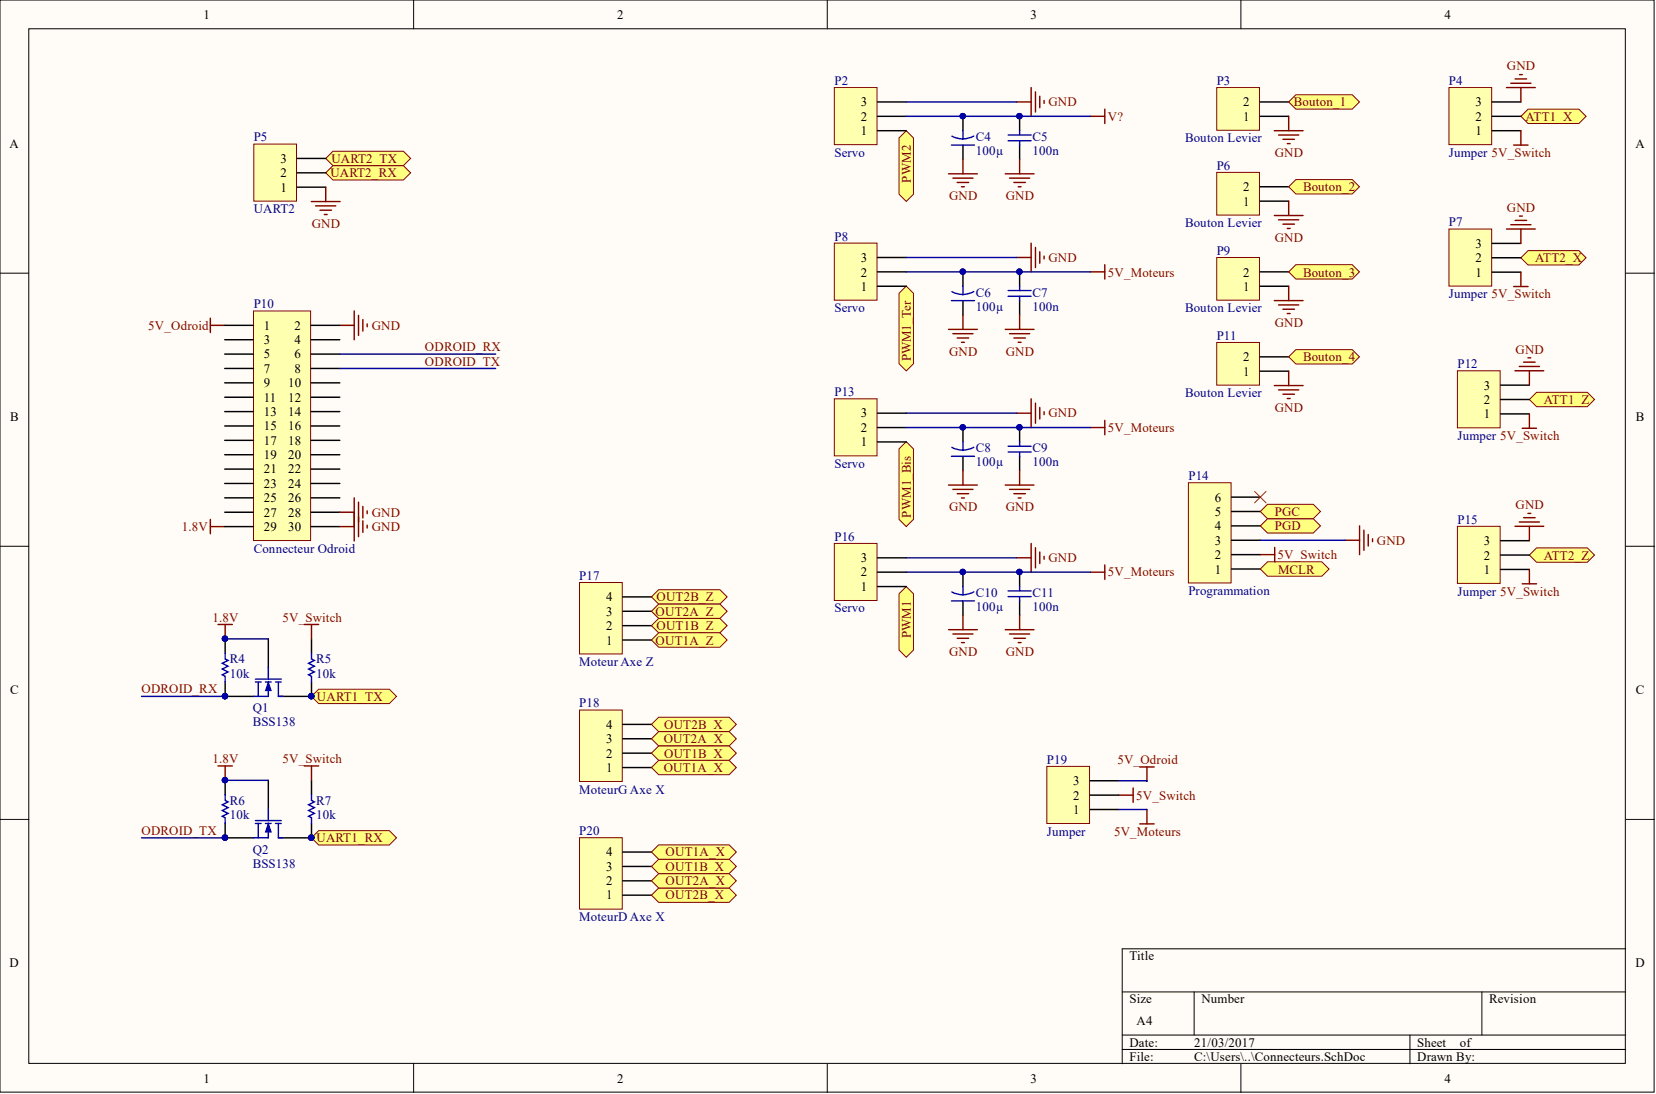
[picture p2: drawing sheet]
<svg xmlns="http://www.w3.org/2000/svg" width="292mm" height="193mm" viewBox="0 0 292 193" stroke-linecap="round" stroke-linejoin="round" font-family="sans-serif">
<defs><g id="words">
<g font-size="2.3">
<text x="35.9" y="3.3">1</text>
<text x="108.9" y="3.3">2</text>
<text x="181.8" y="3.3">3</text>
<text x="254.8" y="3.3">4</text>
<text x="151.8" y="23.8">1</text>
<text x="151.8" y="21.3">2</text>
<text x="151.8" y="18.8">3</text>
<text x="219.3" y="21.3">1</text>
<text x="219.3" y="18.8">2</text>
<text x="260.3" y="23.8">1</text>
<text x="260.3" y="21.3">2</text>
<text x="260.3" y="18.8">3</text>
<text x="1.7" y="26.1">A</text>
<text x="49.5" y="28.7">3</text>
<text x="288.5" y="26.1">A</text>
<text x="49.5" y="33.8">1</text>
<text x="49.5" y="31.3">2</text>
<text x="219.3" y="33.7">2</text>
<text x="219.3" y="36.3">1</text>
<text x="151.8" y="46.2">3</text>
<text x="260.3" y="46.2">2</text>
<text x="260.3" y="43.7">3</text>
<text x="151.8" y="51.3">1</text>
<text x="151.8" y="48.8">2</text>
<text x="219.3" y="51.3">1</text>
<text x="219.3" y="48.8">2</text>
<text x="260.3" y="48.8">1</text>
<text x="46.5" y="58.2">1</text>
<text x="51.9" y="58.2">2</text>
<text x="46.5" y="60.7">3</text>
<text x="46.5" y="63.2">5</text>
<text x="46.5" y="65.8">7</text>
<text x="51.9" y="60.7">4</text>
<text x="51.9" y="63.2">6</text>
<text x="51.9" y="65.8">8</text>
<text x="219.3" y="63.7">2</text>
<text x="46.5" y="68.3">9</text>
<text x="46.5" y="70.8">11</text>
<text x="50.8" y="68.3">10</text>
<text x="50.8" y="70.8">12</text>
<text x="219.3" y="66.3">1</text>
<text x="261.7" y="71.3">2</text>
<text x="261.7" y="68.7">3</text>
<text x="1.8" y="74.3">B</text>
<text x="46.5" y="73.4">13</text>
<text x="46.5" y="75.9">15</text>
<text x="50.8" y="73.4">14</text>
<text x="50.8" y="75.9">16</text>
<text x="151.8" y="76.2">2</text>
<text x="151.8" y="73.6">3</text>
<text x="261.7" y="73.8">1</text>
<text x="288.5" y="74.3">B</text>
<text x="46.5" y="78.4">17</text>
<text x="46.5" y="81">19</text>
<text x="46.5" y="83.5">21</text>
<text x="50.8" y="78.4">18</text>
<text x="50.8" y="81">20</text>
<text x="50.8" y="83.5">22</text>
<text x="151.8" y="78.7">1</text>
<text x="46.5" y="86">23</text>
<text x="46.5" y="88.6">25</text>
<text x="50.8" y="86">24</text>
<text x="50.8" y="88.6">26</text>
<text x="214.3" y="88.5">6</text>
<text x="46.5" y="91.1">27</text>
<text x="46.5" y="93.7">29</text>
<text x="50.8" y="91.1">28</text>
<text x="50.8" y="93.7">30</text>
<text x="214.3" y="93.6">4</text>
<text x="214.3" y="91">5</text>
<text x="151.8" y="101.7">2</text>
<text x="151.8" y="99.1">3</text>
<text x="214.3" y="101.2">1</text>
<text x="214.3" y="98.6">2</text>
<text x="214.3" y="96.1">3</text>
<text x="261.7" y="101.3">1</text>
<text x="261.7" y="98.7">2</text>
<text x="261.7" y="96.2">3</text>
<text x="106.9" y="106.1">4</text>
<text x="151.8" y="104.2">1</text>
<text x="106.9" y="113.7">1</text>
<text x="106.9" y="111.2">2</text>
<text x="106.9" y="108.6">3</text>
<text x="1.8" y="122.5">C</text>
<text x="288.5" y="122.5">C</text>
<text x="106.9" y="131.1">3</text>
<text x="106.9" y="128.6">4</text>
<text x="106.9" y="136.2">1</text>
<text x="106.9" y="133.6">2</text>
<text x="189.3" y="143.6">1</text>
<text x="189.3" y="141.1">2</text>
<text x="189.3" y="138.5">3</text>
<text x="106.9" y="153.6">3</text>
<text x="106.9" y="151">4</text>
<text x="106.9" y="158.7">1</text>
<text x="106.9" y="156.1">2</text>
<text x="1.7" y="170.7">D</text>
<text x="199.2" y="169.4">Title</text>
<text x="288.5" y="170.7">D</text>
<text x="199.2" y="177">Size</text>
<text x="211.9" y="177">Number</text>
<text x="262.7" y="177">Revision</text>
<text x="199.2" y="184.6">Date:</text>
<text x="200.5" y="180.8">A4</text>
<text x="210.6" y="184.6">21/03/2017</text>
<text x="250" y="184.6">Sheet</text>
<text x="257.5" y="184.6">of</text>
<text x="35.9" y="190.9">1</text>
<text x="108.9" y="190.9">2</text>
<text x="181.8" y="190.9">3</text>
<text x="199.2" y="187.1">File:</text>
<text x="210.6" y="187.1">C:\Users\..\Connecteurs.SchDoc</text>
<text x="250" y="187.1">Drawn By:</text>
<text x="254.8" y="190.9">4</text>
</g>
<g font-size="2.3" fill="#000080">
<text x="147.2" y="15">P2</text>
<text x="214.6" y="15">P3</text>
<text x="255.6" y="15">P4</text>
<text x="44.7" y="24.9">P5</text>
<text x="147.2" y="27.6">Servo</text>
<text x="172.1" y="27.4">100µ</text>
<text x="172.1" y="24.9">C4</text>
<text x="182.1" y="27.4">100n</text>
<text x="182.1" y="24.9">C5</text>
<text x="209" y="25">Bouton Levier</text>
<text x="214.6" y="29.9">P6</text>
<text x="255.6" y="27.6">Jumper 5V_Switch</text>
<text x="44.7" y="37.6">UART2</text>
<text x="209" y="40">Bouton Levier</text>
<text x="255.6" y="39.9">P7</text>
<text x="147.2" y="42.4">P8</text>
<text x="214.6" y="45">P9</text>
<text x="172.1" y="52.3">C6</text>
<text x="182.1" y="52.3">C7</text>
<text x="255.6" y="52.6">Jumper 5V_Switch</text>
<text x="44.7" y="54.4">P10</text>
<text x="147.2" y="55.1">Servo</text>
<text x="172.1" y="54.9">100µ</text>
<text x="182.1" y="54.9">100n</text>
<text x="209" y="55">Bouton Levier</text>
<text x="214.6" y="59.9">P11</text>
<text x="257.1" y="64.9">P12</text>
<text x="147.2" y="69.8">P13</text>
<text x="209" y="70">Bouton Levier</text>
<text x="257.1" y="77.6">Jumper 5V_Switch</text>
<text x="147.2" y="82.5">Servo</text>
<text x="172.1" y="82.2">100µ</text>
<text x="172.1" y="79.7">C8</text>
<text x="182.1" y="82.2">100n</text>
<text x="182.1" y="79.7">C9</text>
<text x="209.6" y="84.7">P14</text>
<text x="147.2" y="95.3">P16</text>
<text x="257.1" y="92.4">P15</text>
<text x="44.7" y="97.5">Connecteur Odroid</text>
<text x="102.2" y="102.3">P17</text>
<text x="172.1" y="107.8">100µ</text>
<text x="172.1" y="105.2">C10</text>
<text x="182.1" y="107.8">100n</text>
<text x="182.1" y="105.2">C11</text>
<text x="209.6" y="105">Programmation</text>
<text x="257.1" y="105.1">Jumper 5V_Switch</text>
<text x="147.2" y="108">Servo</text>
<text x="40.5" y="119.5">10k</text>
<text x="40.5" y="117">R4</text>
<text x="55.7" y="119.5">10k</text>
<text x="55.7" y="117">R5</text>
<text x="102.2" y="117.5">Moteur Axe Z</text>
<text x="44.6" y="125.6">Q1</text>
<text x="102.2" y="124.8">P18</text>
<text x="44.6" y="128.1">BSS138</text>
<text x="184.7" y="134.7">P19</text>
<text x="40.5" y="142">R6</text>
<text x="55.7" y="142">R7</text>
<text x="102.2" y="140">MoteurG Axe X</text>
<text x="40.5" y="144.5">10k</text>
<text x="55.7" y="144.5">10k</text>
<text x="102.2" y="147.2">P20</text>
<text x="184.7" y="147.4">Jumper</text>
<text x="44.6" y="150.6">Q2</text>
<text x="44.6" y="153.2">BSS138</text>
<text x="102.2" y="162.5">MoteurD Axe X</text>
</g>
<g font-size="2.3" fill="#800000">
<text x="265.8" y="12.4">GND</text>
<text x="184.9" y="18.8">GND</text>
<text x="195.4" y="21.3">V?</text>
<text x="228.2" y="18.8">Bouton_1</text>
<text x="269.1" y="21.3">ATT1_X</text>
<text x="58.5" y="28.7">UART2_TX</text>
<text x="224.8" y="27.6">GND</text>
<text x="58.3" y="31.3">UART2_RX</text>
<text x="160.6" y="32.2" transform="rotate(-90 160.6 32.2)">PWM2</text>
<text x="167.4" y="35.3">GND</text>
<text x="177.4" y="35.3">GND</text>
<text x="229.8" y="33.7">Bouton_2</text>
<text x="55" y="40.2">GND</text>
<text x="265.8" y="37.4">GND</text>
<text x="184.9" y="46.2">GND</text>
<text x="224.8" y="42.6">GND</text>
<text x="270.8" y="46.2">ATT2_X</text>
<text x="195.4" y="48.8">5V_Moteurs</text>
<text x="229.8" y="48.8">Bouton_3</text>
<text x="26.1" y="58.2">5V_Odroid</text>
<text x="65.6" y="58.2">GND</text>
<text x="224.8" y="57.6">GND</text>
<text x="74.9" y="62">ODROID_RX</text>
<text x="74.9" y="64.5">ODROID_TX</text>
<text x="160.6" y="63.7" transform="rotate(-90 160.6 63.7)">PWM1_Ter</text>
<text x="167.4" y="62.7">GND</text>
<text x="177.4" y="62.7">GND</text>
<text x="229.8" y="63.7">Bouton_4</text>
<text x="267.3" y="62.4">GND</text>
<text x="272.3" y="71.3">ATT1_Z</text>
<text x="184.9" y="73.6">GND</text>
<text x="195.4" y="76.2">5V_Moteurs</text>
<text x="224.8" y="72.6">GND</text>
<text x="267.3" y="89.9">GND</text>
<text x="32.1" y="93.7">1.8V</text>
<text x="65.6" y="93.7">GND</text>
<text x="65.6" y="91.1">GND</text>
<text x="160.6" y="91.3" transform="rotate(-90 160.6 91.3)">PWM1_Bis</text>
<text x="167.4" y="90.1">GND</text>
<text x="177.4" y="90.1">GND</text>
<text x="224.8" y="93.6">PGD</text>
<text x="224.8" y="91">PGC</text>
<text x="184.9" y="99.1">GND</text>
<text x="195.4" y="101.7">5V_Moteurs</text>
<text x="225.4" y="98.6">5V_Switch</text>
<text x="225.4" y="101.2">MCLR</text>
<text x="242.9" y="96.1">GND</text>
<text x="272.3" y="98.7">ATT2_Z</text>
<text x="115.8" y="106.1">OUT2B_Z</text>
<text x="37.5" y="109.6">1.8V</text>
<text x="49.8" y="109.6">5V_Switch</text>
<text x="115.6" y="108.6">OUT2A_Z</text>
<text x="115.6" y="113.7">OUT1A_Z</text>
<text x="115.8" y="111.2">OUT1B_Z</text>
<text x="160.6" y="112.6" transform="rotate(-90 160.6 112.6)">PWM1</text>
<text x="167.4" y="115.6">GND</text>
<text x="177.4" y="115.6">GND</text>
<text x="25" y="122.3">ODROID_RX</text>
<text x="55.9" y="123.6">UART1_TX</text>
<text x="117.1" y="131.1">OUT2A_X</text>
<text x="117.2" y="128.6">OUT2B_X</text>
<text x="37.5" y="134.6">1.8V</text>
<text x="49.8" y="134.6">5V_Switch</text>
<text x="117.1" y="136.2">OUT1A_X</text>
<text x="117.2" y="133.6">OUT1B_X</text>
<text x="197.1" y="134.8">5V_Odroid</text>
<text x="200.4" y="141.1">5V_Switch</text>
<text x="25" y="147.3">ODROID_TX</text>
<text x="55.8" y="148.6">UART1_RX</text>
<text x="196.5" y="147.4">5V_Moteurs</text>
<text x="117.4" y="153.6">OUT1B_X</text>
<text x="117.4" y="151">OUT1A_X</text>
<text x="117.4" y="158.7">OUT2B_X</text>
<text x="117.4" y="156.1">OUT2A_X</text>
</g>
</g></defs>
<g fill="#fffcf8" stroke="#000" stroke-width=".18">
<path d="M0 0h291.8v192.6h-291.8z"/>
<path d="M5.1 5.1h281.6v182.5h-281.6z"/>
</g>
<g fill="none" stroke="#000" stroke-width=".18">
<path d="M73 0v5.1M145.9 0v5.1M218.9 0v5.1M0 48.2h5.1M286.8 48.2h5M0 96.4h5.1M286.8 96.4h5M0 144.5h5.1M286.8 144.5h5M197.9 175h88.9M210.6 175v7.6M261.4 175v7.6"/>
<path d="M286.8 167.4h-88.9v20.2M73 187.6v5.1M145.9 187.6v5.1M197.9 182.6h88.9M197.9 185.1h88.9M218.9 187.6v5.1M248.7 182.6v5"/>
</g>
<g fill="none" stroke="#800000" stroke-width=".25">
<path d="M179.3 18h2.6M181.9 15.4v5.1M182.6 16.2v3.6M183.4 17v2M184.2 17.7v.5M194.9 19.3v2.5M167.3 30.7h5.1M168.1 31.4h3.5M168.8 32.2h2.1M169.6 32.9h.5M169.9 28.1v2.6M177.3 30.7h5.1"/>
<path d="M178.1 31.4h3.5M178.8 32.2h2.1M179.6 32.9h.5M179.9 28.1v2.6M192.3 20.5h2.6M167.3 58.1h5.1M168.1 58.9h3.5M168.8 59.6h2.1M169.9 55.6v2.5M177.3 58.1h5.1M178.1 58.9h3.5M178.8 59.6h2.1"/>
<path d="M179.3 45.4h2.6M179.9 55.6v2.5M181.9 42.9v5.1M182.6 43.6v3.6M183.4 44.4v2M184.2 45.2v.5M169.6 60.4h.5M179.3 72.9h2.6M179.6 60.4h.5M181.9 70.3v5.1M182.6 71.1v3.6M183.4 71.9v2"/>
<path d="M184.2 72.6v.5M167.3 85.6h5.1M168.1 86.3h3.5M168.8 87.1h2.1M169.6 87.8h.5M169.9 83v2.6M177.3 85.6h5.1M178.1 86.3h3.5M178.8 87.1h2.1M179.3 98.4h2.6M179.6 87.8h.5M179.9 83v2.6"/>
<path d="M181.9 95.9v5M182.6 96.6v3.6M183.4 97.4v2M184.2 98.1v.5M237.3 95.3h2.5M239.8 92.8v5M240.6 93.5v3.6M241.3 94.3v2M242.1 95v.5M167.3 111.1h5.1M168.1 111.8h3.5M168.8 112.6h2.1"/>
<path d="M169.6 113.3h.5M169.9 108.5v2.6M177.3 111.1h5.1M178.1 111.8h3.5M178.8 112.6h2.1M179.6 113.3h.5M179.9 108.5v2.6"/>
</g>
<g fill="none" stroke="#000" stroke-width=".25">
<path d="M169.9 20.5v2.6M169.9 25.6v2.5M179.9 20.5v2.6M179.9 25.6v2.5M169.9 48v2.5M169.9 53v2.6M179.9 48v2.5M179.9 53v2.6M169.9 75.4v2.6M179.9 75.4v2.6M169.9 80.5v2.5M179.9 80.5v2.5"/>
<path d="M169.9 100.9v2.6M169.9 106v2.5M179.9 100.9v2.6M179.9 106v2.5"/>
</g>
<g fill="#000080" stroke="#000080" stroke-width=".18">
<circle cx="169.8" cy="20.5" r=".47"/>
<circle cx="179.8" cy="20.5" r=".47"/>
<circle cx="169.8" cy="47.9" r=".47"/>
<circle cx="179.8" cy="47.9" r=".47"/>
<circle cx="169.8" cy="75.4" r=".47"/>
<circle cx="179.8" cy="75.4" r=".47"/>
<circle cx="169.8" cy="100.9" r=".47"/>
<circle cx="179.8" cy="100.9" r=".47"/>
</g>
<g fill="none" stroke="#00f" stroke-width=".25">
<path d="M167.8 25.6h4.1M169.9 23.1v1.5M171.8 24a4 4 0 0 1-3.9 0M177.8 24.8h4.1M177.8 23.8h4.1M179.9 23.1v.7M179.9 24.8v.8M167.8 53h4.1M169.9 50.5v1.5M171.8 51.4a4 4 0 0 1-3.9 .1M177.8 52.3h4.1M177.8 51.3h4.1"/>
<path d="M179.9 50.5v.8M179.9 52.3v.7M169.9 78v1.5M171.8 78.9a4 4 0 0 1-3.9 0M177.8 79.7h4.1M177.8 78.7h4.1M179.9 78v.7M179.9 79.7v.8M167.8 80.5h4.1M167.8 106h4.1M169.9 103.5v1.5M171.8 104.4a4 4 0 0 1-3.9 0"/>
<path d="M177.8 105.2h4.1M177.8 104.2h4.1M179.9 103.5v.7M179.9 105.2v.8"/>
</g>
<path d="M209.6 85.2h7.6v17.6h-7.6z" fill="#ffffb0" stroke="#800000" stroke-width=".18"/>
<path d="M217.2 97.8h5.1M217.2 95.3h5.1M217.2 92.8h5.1M217.2 90.2h5.1M217.2 87.7h5.1M217.2 100.4h5.1" fill="none" stroke="#000" stroke-width=".25"/>
<path d="M221.3 86.7l2 2M223.3 86.7l-2 2" fill="none" stroke="#f00" stroke-width=".18"/>
<g fill="#ffff80" stroke="#800000" stroke-width=".18">
<path d="M269.8 97.9l1.2-1.3h9l1.3 1.3-1.3 1.3h-9z" fill-rule="evenodd"/>
<path d="M269.8 70.5l1.2-1.3h9l1.3 1.3-1.3 1.2h-9z" fill-rule="evenodd"/>
<path d="M57.5 30.5l1.2-1.3h12.5l1.2 1.3-1.2 1.3h-12.5z" fill-rule="evenodd"/>
<path d="M57.5 27.9l1.2-1.2h12.5l1.2 1.2-1.2 1.3h-12.5z" fill-rule="evenodd"/>
<path d="M158.6 104.7l1.3-1.2 1.2 1.2v10l-1.2 1.2-1.3-1.2z" fill-rule="evenodd"/>
<path d="M158.6 79.2l1.3-1.3 1.2 1.3v12.4l-1.2 1.3-1.3-1.3z" fill-rule="evenodd"/>
<path d="M158.6 51.7l1.3-1.2 1.2 1.2v12.5l-1.2 1.2-1.3-1.2z" fill-rule="evenodd"/>
<path d="M158.6 24.3l1.3-1.2 1.2 1.2v10l-1.2 1.2-1.3-1.2z" fill-rule="evenodd"/>
<path d="M222.3 92.8l1.3-1.3h8l1.3 1.3-1.3 1.2h-8z" fill-rule="evenodd"/>
<path d="M222.3 90.2l1.3-1.2h8l1.3 1.2-1.3 1.3h-8z" fill-rule="evenodd"/>
<path d="M222.3 100.4l1.3-1.3h9.6l1.2 1.3-1.2 1.2h-9.6z" fill-rule="evenodd"/>
<path d="M268.3 45.5l1.2-1.3h9l1.3 1.3-1.3 1.2h-9z" fill-rule="evenodd"/>
<path d="M268.3 20.5l1.2-1.2h9l1.3 1.2-1.3 1.3h-9z" fill-rule="evenodd"/>
<path d="M54.9 147.8l1.3-1.3h12.5l1.2 1.3-1.2 1.3h-12.5z" fill-rule="evenodd"/>
</g>
<circle cx="54.9" cy="147.7" r=".47" fill="#000080" stroke="#000080" stroke-width=".18"/>
<path d="M54.9 122.8l1.3-1.2h12.5l1.2 1.2-1.2 1.3h-12.5z" fill-rule="evenodd" fill="#ffff80" stroke="#800000" stroke-width=".18"/>
<circle cx="54.9" cy="122.8" r=".47" fill="#000080" stroke="#000080" stroke-width=".18"/>
<path d="M102.2 102.8h7.6v12.6h-7.6z" fill="#ffffb0" stroke="#800000" stroke-width=".18"/>
<path d="M109.8 112.9h5.1M109.8 110.4h5.1M109.8 107.8h5.1M109.8 105.3h5.1" fill="none" stroke="#000" stroke-width=".25"/>
<path d="M102.2 125.2h7.6v12.6h-7.6z" fill="#ffffb0" stroke="#800000" stroke-width=".18"/>
<path d="M109.8 135.4h5.1M109.8 132.8h5.1M109.8 130.3h5.1M109.8 127.8h5.1" fill="none" stroke="#000" stroke-width=".25"/>
<path d="M102.2 147.8h7.6v12.6h-7.6z" fill="#ffffb0" stroke="#800000" stroke-width=".18"/>
<path d="M109.8 157.9h5.1M109.8 155.4h5.1M109.8 152.8h5.1M109.8 150.3h5.1" fill="none" stroke="#000" stroke-width=".25"/>
<g fill="#ffff80" stroke="#800000" stroke-width=".18">
<path d="M114.9 105.3l1.3-1.3h10.8l1.3 1.3-1.3 1.3h-10.8z" fill-rule="evenodd"/>
<path d="M114.9 107.8l1.3-1.2h10.8l1.3 1.2-1.3 1.3h-10.8z" fill-rule="evenodd"/>
<path d="M114.9 110.4l1.3-1.3h10.8l1.3 1.3-1.3 1.2h-10.8z" fill-rule="evenodd"/>
<path d="M114.9 112.9l1.3-1.3h10.8l1.3 1.3-1.3 1.3h-10.8z" fill-rule="evenodd"/>
<path d="M114.9 127.8l1.3-1.3h12.4l1.3 1.3-1.3 1.2h-12.4z" fill-rule="evenodd"/>
<path d="M114.9 130.3l1.3-1.3h12.4l1.3 1.3-1.3 1.3h-12.4z" fill-rule="evenodd"/>
<path d="M114.9 132.8l1.3-1.2h12.4l1.3 1.2-1.3 1.3h-12.4z" fill-rule="evenodd"/>
<path d="M114.9 135.4l1.3-1.3h12.4l1.3 1.3-1.3 1.3h-12.4z" fill-rule="evenodd"/>
<path d="M114.9 157.9l1.3-1.3h12.4l1.3 1.3-1.3 1.3h-12.4z" fill-rule="evenodd"/>
<path d="M114.9 155.4l1.3-1.3h12.4l1.3 1.3-1.3 1.2h-12.4z" fill-rule="evenodd"/>
<path d="M114.9 152.8l1.3-1.2h12.4l1.3 1.2-1.3 1.3h-12.4z" fill-rule="evenodd"/>
<path d="M114.9 150.3l1.3-1.3h12.4l1.3 1.3-1.3 1.3h-12.4z" fill-rule="evenodd"/>
</g>
<path d="M214.6 15.4h7.6v7.6h-7.6z" fill="#ffffb0" stroke="#800000" stroke-width=".18"/>
<path d="M222.2 18h5.1M222.2 20.5h5.1" fill="none" stroke="#000" stroke-width=".25"/>
<path d="M214.6 30.4h7.6v7.5h-7.6z" fill="#ffffb0" stroke="#800000" stroke-width=".18"/>
<path d="M222.2 35.5h5.1M222.2 32.9h5.1" fill="none" stroke="#000" stroke-width=".25"/>
<path d="M214.6 45.4h7.6v7.5h-7.6z" fill="#ffffb0" stroke="#800000" stroke-width=".18"/>
<path d="M222.2 50.5h5.1M222.2 48h5.1" fill="none" stroke="#000" stroke-width=".25"/>
<path d="M214.6 60.4h7.6v7.5h-7.6z" fill="#ffffb0" stroke="#800000" stroke-width=".18"/>
<path d="M222.2 65.5h5.1M222.2 62.9h5.1" fill="none" stroke="#000" stroke-width=".25"/>
<g fill="#ffff80" stroke="#800000" stroke-width=".18">
<path d="M227.3 18l1.3-1.3h9.9l1.3 1.3-1.3 1.3h-9.9z" fill-rule="evenodd"/>
<path d="M227.3 32.9l1.3-1.2h9.9l1.3 1.2-1.3 1.3h-9.9z" fill-rule="evenodd"/>
<path d="M227.3 48l1.3-1.3h9.9l1.3 1.3-1.3 1.2h-9.9z" fill-rule="evenodd"/>
<path d="M227.3 62.9l1.3-1.2h9.9l1.3 1.2-1.3 1.3h-9.9z" fill-rule="evenodd"/>
</g>
<g fill="none" stroke="#800000" stroke-width=".25">
<path d="M224.8 23.1h5M224.8 38h5M225.5 23.8h3.6M225.5 38.8h3.6M226.3 24.6h2M226.3 39.5h2M227.1 25.3h.5M227.3 20.5v2.6M227.3 35.5v2.5M224.8 53h5M225.5 53.8h3.6M226.3 54.5h2"/>
<path d="M227.1 40.3h.5M227.1 55.3h.5M227.3 50.5v2.5M224.8 68h5M225.5 68.8h3.6M226.3 69.5h2M227.1 70.3h.5M227.3 65.5v2.5"/>
</g>
<path d="M255.6 15.4h7.5v10.1h-7.5z" fill="#ffffb0" stroke="#800000" stroke-width=".18"/>
<path d="M263.2 18h5.1M263.2 23.1h5.1M263.2 20.5h5.1" fill="none" stroke="#000" stroke-width=".25"/>
<path d="M265.7 15.4h5.1M266.5 14.7h3.5M267.3 13.9h2M268 13.2h.5M268.3 15.4v2.6" fill="none" stroke="#800000" stroke-width=".25"/>
<path d="M255.6 40.4h7.5v10.1h-7.5z" fill="#ffffb0" stroke="#800000" stroke-width=".18"/>
<path d="M263.2 48h5.1M263.2 45.5h5.1M263.2 42.9h5.1" fill="none" stroke="#000" stroke-width=".25"/>
<path d="M266.5 39.6h3.5M267.3 38.9h2M268 38.1h.5M265.7 40.4h5.1M268.3 40.4v2.5" fill="none" stroke="#800000" stroke-width=".25"/>
<path d="M257.1 65.4h7.5v10.1h-7.5z" fill="#ffffb0" stroke="#800000" stroke-width=".18"/>
<path d="M264.7 73h5.1M264.7 70.5h5.1M264.7 67.9h5.1" fill="none" stroke="#000" stroke-width=".25"/>
<path d="M267.2 65.4h5.1M268 64.6h3.5M268.7 63.9h2.1M269.5 63.1h.5M269.8 65.4v2.5" fill="none" stroke="#800000" stroke-width=".25"/>
<path d="M257.1 92.8h7.5v10.1h-7.5z" fill="#ffffb0" stroke="#800000" stroke-width=".18"/>
<path d="M264.7 97.9h5.1M264.7 95.4h5.1M47.3 112.7v5.1M264.7 100.4h5.1M39.7 122.8h5.1M49.9 122.8h5" fill="none" stroke="#000" stroke-width=".25"/>
<path d="M267.2 92.8h5.1M268 92.1h3.5M268.7 91.3h2.1M269.5 90.6h.5M269.8 92.8v2.6" fill="none" stroke="#800000" stroke-width=".25"/>
<g fill="#000080" stroke="#000080" stroke-width=".18">
<circle cx="54.9" cy="122.8" r=".47"/>
<circle cx="39.7" cy="122.8" r=".47"/>
</g>
<path d="M45 119.8h4.6M47.3 117.8v2M45 120.3h1.1M45.6 120.3v2.5M46.8 120.3h1M47.3 120.3v2.5h-2.5M48.6 120.3h1M49.1 120.3v2.5" fill="none" stroke="#00f" stroke-width=".25"/>
<path d="M47.3 120.3l.5 1.5h-1z" fill="#00f"/>
<path d="M47.3 120.3l.5 1.5h-1z" fill="none" stroke="#00f" stroke-width=".18"/>
<path d="M39.7 115.2v1l.5 .3-1 .5 1 .5-1 .5 1 .5-1 .5 .5 .3v1M54.9 115.2v1l.6 .3-1.1 .5 1.1 .5-1.1 .5 1.1 .5-1.1 .5 .5 .3v1M49.1 122.8h.8M45 144.7h4.6M45 145.2h1.1M45.6 145.2v2.6M46.8 145.2h1M47.3 142.7v2M47.3 145.2v2.6h-2.5M48.6 145.2h1M49.1 145.2v2.6" fill="none" stroke="#00f" stroke-width=".25"/>
<g fill="#000080" stroke="#000080" stroke-width=".18">
<circle cx="54.9" cy="122.8" r=".47"/>
<circle cx="39.7" cy="122.8" r=".47"/>
<circle cx="39.7" cy="112.7" r=".47"/>
<circle cx="54.9" cy="147.7" r=".47"/>
<circle cx="39.7" cy="147.7" r=".47"/>
</g>
<path d="M39.7 112.7v2.5M54.9 112.7v2.5M39.7 120.3v2.5M47.3 137.6v5.1M54.9 120.3v2.5M39.7 147.8h5.1M49.9 147.8h5" fill="none" stroke="#000" stroke-width=".25"/>
<path d="M59.9 57.4h2.6M62.5 54.9v5M63.2 55.6v3.6M64 56.4v2M64.8 57.1v.5M37.1 91.6v2.6M37.1 92.9h2.5M38.4 110.2h2.6M39.7 110.2v2.5" fill="none" stroke="#800000" stroke-width=".25"/>
<path d="M47.3 145.2l.5 1.6h-1z" fill="#00f"/>
<path d="M47.3 145.2l.5 1.6h-1z" fill="none" stroke="#00f" stroke-width=".18"/>
<path d="M39.7 140.2v1l.5 .2-1 .6 1 .5-1 .5 1 .5-1 .5 .5 .2v1M49.1 147.8h.8M54.9 140.2v1l.6 .2-1.1 .6 1.1 .5-1.1 .5 1.1 .5-1.1 .5 .5 .2v1" fill="none" stroke="#00f" stroke-width=".25"/>
<g fill="#000080" stroke="#000080" stroke-width=".18">
<circle cx="54.9" cy="147.7" r=".47"/>
<circle cx="39.7" cy="147.7" r=".47"/>
<circle cx="39.7" cy="137.6" r=".47"/>
</g>
<path d="M39.7 137.6v2.6M54.9 137.6v2.6M39.7 145.2v2.6M54.9 145.2v2.6" fill="none" stroke="#000" stroke-width=".25"/>
<path d="M38.4 135.1h2.6M39.7 135.1v2.5" fill="none" stroke="#800000" stroke-width=".25"/>
<path d="M44.8 25.4h7.5v10.1h-7.5z" fill="#ffffb0" stroke="#800000" stroke-width=".18"/>
<path d="M52.4 33h5.1M52.4 30.5h5.1M52.4 27.9h5.1" fill="none" stroke="#000" stroke-width=".25"/>
<g fill="none" stroke="#800000" stroke-width=".25">
<path d="M54.9 35.6h5.1M55.7 36.3h3.5M56.4 37.1h2.1M57.2 37.8h.5M57.5 33v2.6M37.1 56.1v2.6M37.1 57.4h2.5M192.3 75.4h2.6M194.9 74.1v2.6M194.9 99.7v2.5M53.7 110.2h2.5M54.9 110.2v2.5"/>
<path d="M192.3 100.9h2.6M53.7 135.1h2.5M54.9 135.1v2.5"/>
</g>
<path d="M44.7 54.9h10.1v40.4h-10.1z" fill="#ffffb0" stroke="#800000" stroke-width=".18"/>
<g fill="none" stroke="#000" stroke-width=".25">
<path d="M39.6 57.4h5.1M39.6 59.9h5.1M54.9 57.4h5M54.9 59.9h5M39.6 62.5h5.1M39.6 65h5.1M39.6 67.5h5.1M39.6 70.1h5.1M39.6 72.6h5.1M39.6 75.1h5.1M39.6 77.7h5.1M54.9 62.5h5"/>
<path d="M54.9 65h5M54.9 67.5h5M54.9 70.1h5M54.9 72.6h5M54.9 75.1h5M54.9 77.7h5M39.6 80.2h5.1M39.6 82.7h5.1M39.6 85.3h5.1M39.6 87.8h5.1M39.6 90.4h5.1M39.6 92.9h5.1"/>
<path d="M54.9 80.2h5M54.9 82.7h5M54.9 85.3h5M54.9 87.8h5M54.9 90.4h5M54.9 92.9h5"/>
</g>
<path d="M59.9 92.9h2.6M59.9 90.4h2.6M62.5 87.8v7.6M63.2 88.6v6.1M64 89.3v2.1M64 91.9v2M64.8 90.1v.5M64.8 92.6v.5" fill="none" stroke="#800000" stroke-width=".25"/>
<path d="M147.2 15.4h7.5v10.1h-7.5z" fill="#ffffb0" stroke="#800000" stroke-width=".18"/>
<path d="M154.8 18h5.1M154.8 23.1h5.1M154.8 20.5h5.1" fill="none" stroke="#000" stroke-width=".25"/>
<path d="M147.2 42.9h7.5v10h-7.5z" fill="#ffffb0" stroke="#800000" stroke-width=".18"/>
<path d="M154.8 50.5h5.1M154.8 48h5.1M154.8 45.4h5.1" fill="none" stroke="#000" stroke-width=".25"/>
<path d="M147.2 70.3h7.5v10.1h-7.5z" fill="#ffffb0" stroke="#800000" stroke-width=".18"/>
<path d="M154.8 78h5.1M154.8 75.4h5.1M154.8 72.9h5.1" fill="none" stroke="#000" stroke-width=".25"/>
<path d="M147.2 95.9h7.5v10h-7.5z" fill="#ffffb0" stroke="#800000" stroke-width=".18"/>
<path d="M154.8 98.4h5.1M154.8 103.5h5.1M154.8 100.9h5.1" fill="none" stroke="#000" stroke-width=".25"/>
<g fill="none" stroke="#800000" stroke-width=".25">
<path d="M267 25.6h2.5M268.3 23.1v2.5M192.3 48h2.6M194.9 46.7v2.5M267 50.5h2.5M268.3 48v2.5M268.5 75.5h2.5M269.8 73v2.5M268.5 103h2.5M269.8 100.4v2.6M199.9 139v2.5M201 135.3h2.6"/>
<path d="M202.3 135.3v2.5M197.3 140.3h2.6M201 145.3h2.6M202.3 142.8v2.5"/>
</g>
<path d="M184.6 135.2h7.6v10h-7.6z" fill="#ffffb0" stroke="#800000" stroke-width=".18"/>
<path d="M192.3 137.7h5M192.3 142.8h5M192.3 140.3h5" fill="none" stroke="#000" stroke-width=".25"/>
<g fill="none" stroke="#000080" stroke-width=".25">
<path d="M159.9 18h19.4M159.9 20.5h32.4M159.9 48h32.4M159.9 45.4h19.4M59.9 62.5h27.5M59.9 65h27.5M159.9 75.4h32.4M159.9 72.9h19.4M159.9 98.4h19.4M222.3 95.3h15M39.7 112.7h7.6M159.9 100.9h32.4"/>
<path d="M25 122.8h14.7M39.7 137.6h7.6M197.3 137.7h5v.1M25 147.8h14.7M197.3 142.8h5"/>
</g>
<g fill="#000080" stroke="#000080" stroke-width=".18">
<circle cx="39.7" cy="112.7" r=".47"/>
<circle cx="39.7" cy="137.6" r=".47"/>
<circle cx="39.7" cy="122.8" r=".47"/>
<circle cx="39.7" cy="147.7" r=".47"/>
<circle cx="179.8" cy="100.9" r=".47"/>
<circle cx="169.8" cy="100.9" r=".47"/>
<circle cx="179.8" cy="75.4" r=".47"/>
<circle cx="169.8" cy="75.4" r=".47"/>
<circle cx="179.8" cy="20.5" r=".47"/>
<circle cx="169.8" cy="20.5" r=".47"/>
<circle cx="179.8" cy="47.9" r=".47"/>
<circle cx="169.8" cy="47.9" r=".47"/>
</g>
<path d="M222.3 97.8h2.5M224.8 96.6v2.5" fill="none" stroke="#800000" stroke-width=".25"/>
<use href="#words"/>
</svg>
